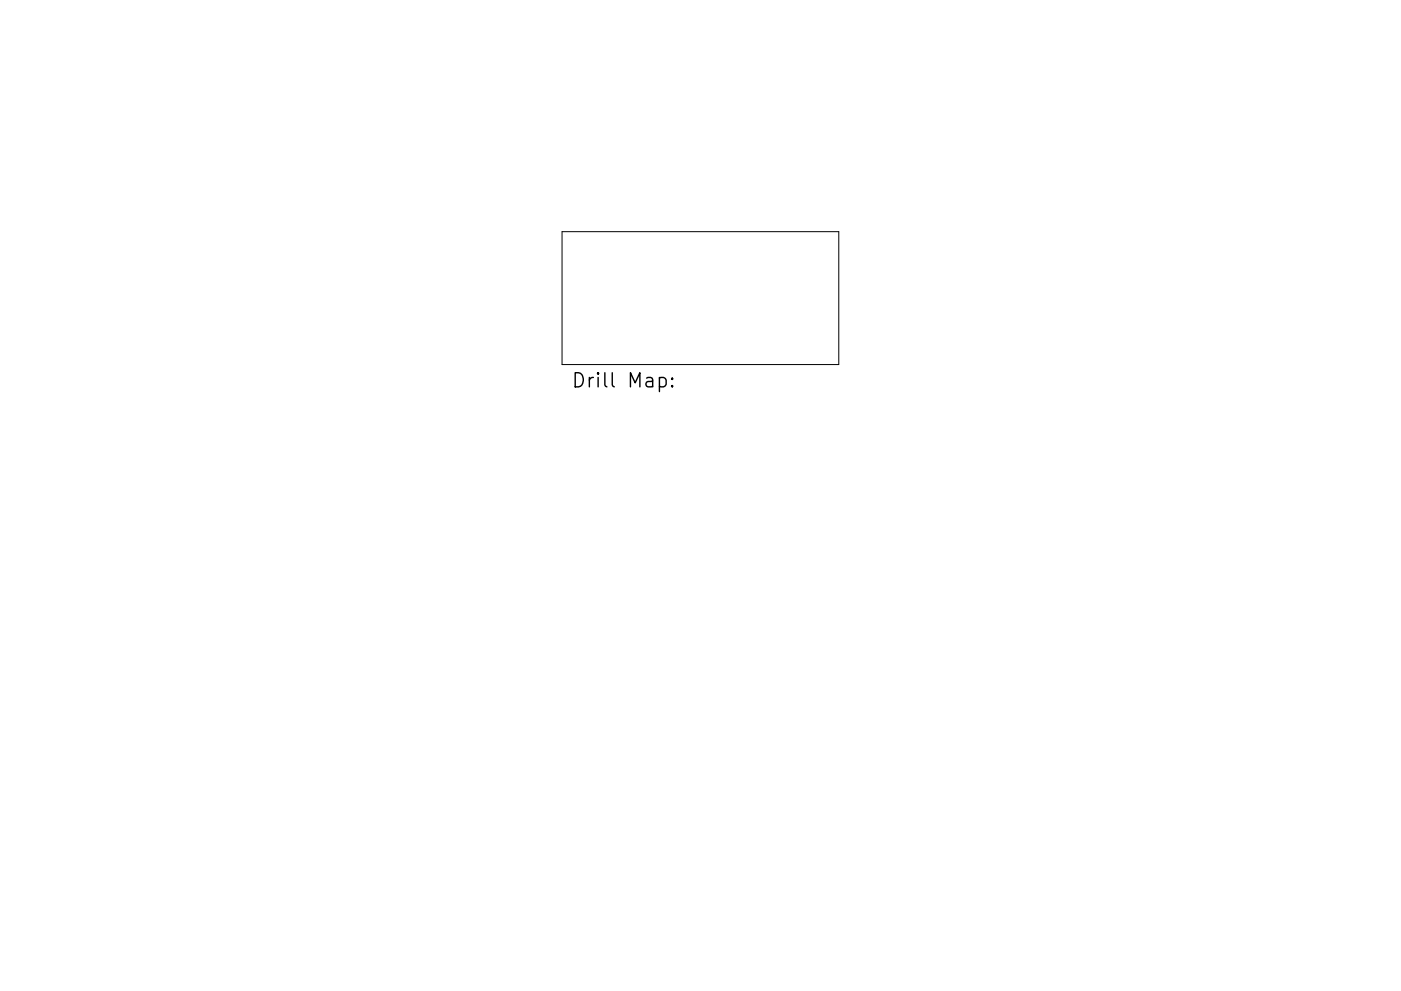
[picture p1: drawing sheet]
<svg xmlns="http://www.w3.org/2000/svg" width="297mm" height="210mm" viewBox="0 0 297 210" stroke-linecap="round" stroke-linejoin="round" font-family="sans-serif">
<defs><g id="words">
<text font-size="4.2" x="121.1" y="82.2">Drill Map:</text>
</g></defs>
<path d="M119.2 49.2h58.6v28.1h-58.6z" fill="none" stroke="#000" stroke-width=".21"/>
<path d="M139.8 80.2l.9-.1 .5 .6v.8l-.2 .4-.3 .2-.9-.2M142.5 81.8l.2 .1-.2 .2-.1-.2 .1-.1v.3M142.5 80.2l.2 .2-.2 .1-.1-.1 .1-.2v.3" fill="none" stroke="#000" stroke-width=".3"/>
<use href="#words"/>
</svg>
